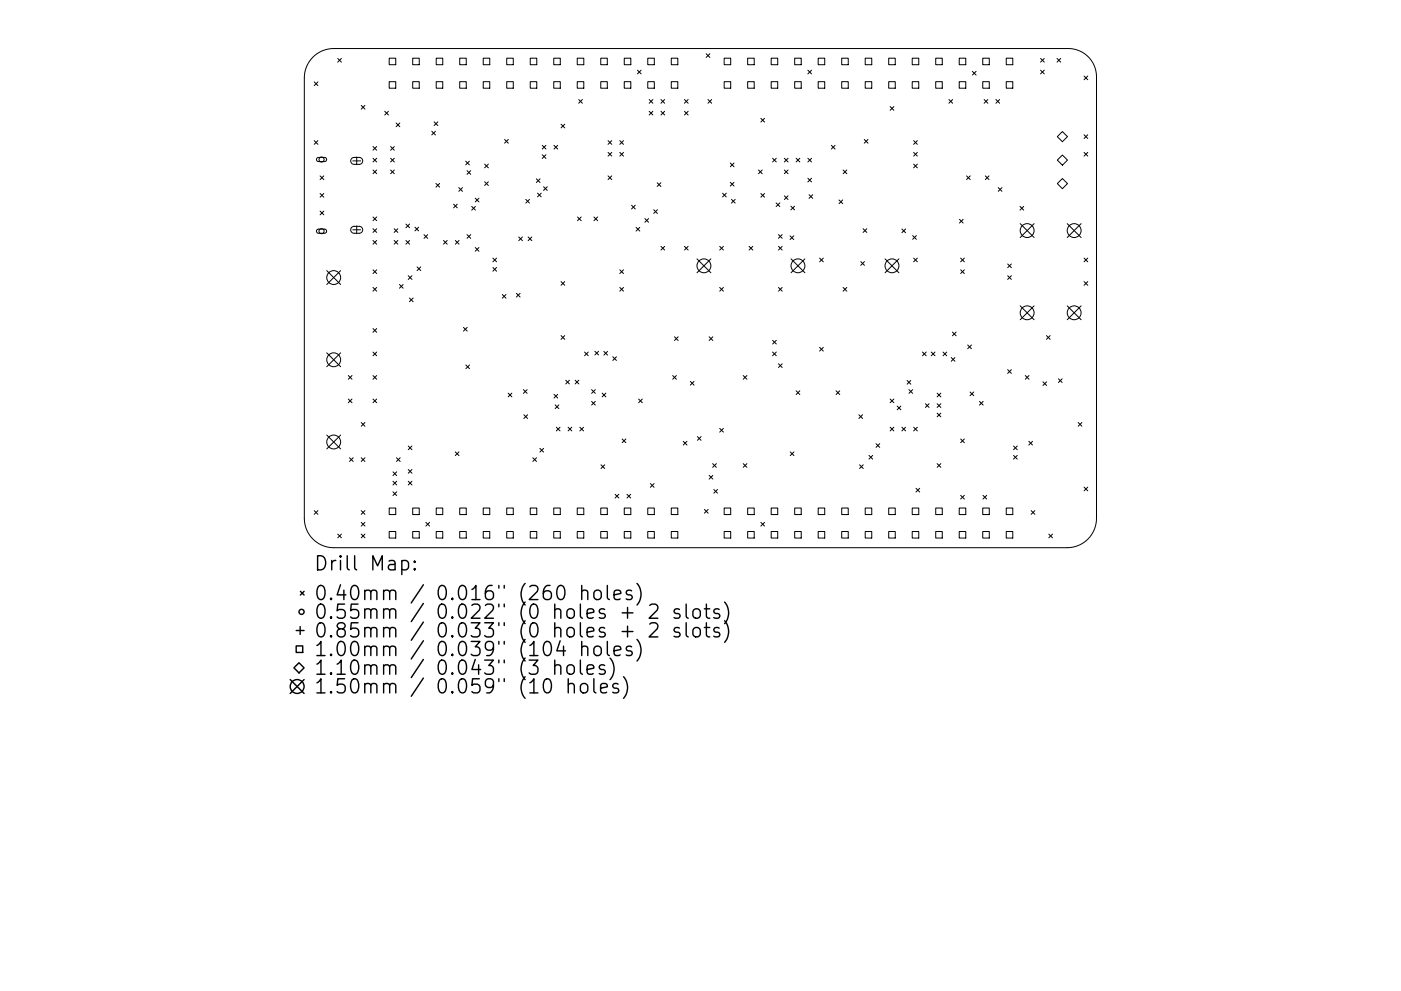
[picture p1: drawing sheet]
<svg xmlns="http://www.w3.org/2000/svg" width="297mm" height="210mm" viewBox="0 0 297 210" stroke-linecap="round" stroke-linejoin="round" font-family="sans-serif">
<defs><g id="words">
<g font-size="4.2">
<text x="66.5" y="121.1">Drill Map:</text>
<text x="66.5" y="127.4">0.40mm / 0.016&quot; (260 holes)</text>
<text x="66.5" y="131.3">0.55mm / 0.022&quot; (0 holes + 2 slots)</text>
<text x="66.5" y="135.3">0.85mm / 0.033&quot; (0 holes + 2 slots)</text>
<text x="66.5" y="139.2">1.00mm / 0.039&quot; (104 holes)</text>
<text x="66.5" y="143.2">1.10mm / 0.043&quot; (3 holes)</text>
<text x="66.5" y="147.2">1.50mm / 0.059&quot; (10 holes)</text>
</g>
</g></defs>
<g fill="none" stroke="#000" stroke-width=".21">
<path d="M66.3 12.1a6.2 6.2 0 0 1 4.5-1.8h155.7a6 6 0 0 1 6 6v93.7a6.2 6.2 0 0 1-6.2 6.2h-155.5a6.2 6.2 0 0 1-6.3-6.2v-93.5a6.2 6.2 0 0 1 1.8-4.4zM66.6 17.4l.8 .8M67.4 17.4l-.8 .8M71.6 12.4l.8 .8M72.4 12.4l-.8 .8M82.5 12.3h1.4v1.4h-1.4zM82.5 17.3h1.4v1.4h-1.4zM87.5 12.3h1.4v1.4h-1.4zM87.5 17.3h1.4v1.4h-1.4zM92.5 12.3h1.4v1.4h-1.4zM92.5 17.3h1.4v1.4h-1.4zM97.5 12.3h1.4v1.4h-1.4z"/>
<path d="M97.5 17.3h1.4v1.4h-1.4zM102.5 12.3h1.3v1.4h-1.3zM102.5 17.3h1.3v1.4h-1.3zM107.4 12.3h1.4v1.4h-1.4zM107.4 17.3h1.4v1.4h-1.4zM112.4 12.3h1.4v1.4h-1.4zM112.4 17.3h1.4v1.4h-1.4zM117.4 12.3h1.4v1.4h-1.4zM117.4 17.3h1.4v1.4h-1.4zM122.4 12.3h1.4v1.4h-1.4zM122.4 17.3h1.4v1.4h-1.4zM127.4 12.3h1.4v1.4h-1.4z"/>
<path d="M127.4 17.3h1.4v1.4h-1.4zM132.4 12.3h1.3v1.4h-1.3zM132.4 17.3h1.3v1.4h-1.3zM135.1 14.9l.8 .8M135.9 14.9l-.8 .8M137.3 12.3h1.4v1.4h-1.4zM137.3 17.3h1.4v1.4h-1.4zM142.3 12.3h1.4v1.4h-1.4zM142.3 17.3h1.4v1.4h-1.4zM149.7 11.4l.8 .8M150.5 11.4l-.8 .8M153.5 12.3h1.4v1.4h-1.4z"/>
<path d="M153.5 17.3h1.4v1.4h-1.4zM158.5 12.3h1.4v1.4h-1.4zM158.5 17.3h1.4v1.4h-1.4zM163.5 12.3h1.4v1.4h-1.4zM163.5 17.3h1.4v1.4h-1.4zM168.5 12.3h1.4v1.4h-1.4zM168.5 17.3h1.4v1.4h-1.4zM171.3 14.9l.8 .8M172.1 14.9l-.8 .8M173.5 12.3h1.4v1.4h-1.4zM173.5 17.3h1.4v1.4h-1.4zM178.5 12.3h1.3v1.4h-1.3z"/>
<path d="M178.5 17.3h1.3v1.4h-1.3zM183.4 12.3h1.4v1.4h-1.4zM183.4 17.3h1.4v1.4h-1.4zM188.4 12.3h1.4v1.4h-1.4zM188.4 17.3h1.4v1.4h-1.4zM193.4 12.3h1.4v1.4h-1.4zM193.4 17.3h1.4v1.4h-1.4zM198.4 12.3h1.4v1.4h-1.4zM198.4 17.3h1.4v1.4h-1.4zM203.4 12.3h1.4v1.4h-1.4zM203.4 17.3h1.4v1.4h-1.4zM206.2 15.1l.8 .8"/>
<path d="M207 15.1l-.8 .8M208.4 12.3h1.3v1.4h-1.3zM208.4 17.3h1.3v1.4h-1.3zM213.3 12.3h1.4v1.4h-1.4zM213.3 17.3h1.4v1.4h-1.4zM220.6 12.4l.8 .8M220.6 14.9l.8 .8M221.4 12.4l-.8 .8M221.4 14.9l-.8 .8M224.1 12.4l.8 .8M224.9 12.4l-.8 .8M229.8 16.1l.8 .8"/>
<path d="M230.6 16.1l-.8 .8M66.6 29.8l.8 .8M67.2 33.5l.3-.1h1.4l.3 .2v.3l-.3 .4h-1.4l-.4-.3zM67.4 29.8l-.8 .8M67.9 37.3l.8 .8M68.7 37.3l-.8 .8M74.6 33.6l.4-.2h1.2a.73 .73 0 0 1 .7 .7 .73 .73 0 0 1-.7 .8h-1.1a.73 .73 0 0 1-.7-.5 .73 .73 0 0 1 .2-.8zM74.8 34.1h1.7M75.6 33.3v1.7M76.6 22.4l.8 .7M77.4 22.4l-.8 .7M79.1 31.1l.8 .8"/>
<path d="M79.1 33.6l.8 .8M79.1 36.1l.8 .8M79.9 31.1l-.8 .8M79.9 33.6l-.8 .8M79.9 36.1l-.8 .8M81.6 23.6l.8 .8M82.4 23.6l-.8 .8M82.8 33.6l.8 .8M82.8 31.1l.8 .8M82.8 36.1l.8 .8M83.6 31.1l-.8 .8M83.6 33.6l-.8 .8"/>
<path d="M83.6 36.1l-.8 .8M84 26.1l.8 .8M84.8 26.1l-.8 .8M91.5 27.8l.8 .8M92 25.9l.8 .7M92.3 27.8l-.8 .8M92.4 38.9l.8 .8M92.8 25.9l-.8 .7M93.2 38.9l-.8 .8M97.3 39.8l.8 .8M98.1 39.8l-.8 .8M98.7 34.2l.8 .8"/>
<path d="M99 36.2l.8 .8M99.5 34.2l-.8 .8M99.8 36.2l-.8 .8M102.8 34.8l.7 .8M102.8 38.6l.7 .7M103.5 34.8l-.7 .8M103.5 38.6l-.7 .7M107 29.6l.8 .8M107.8 29.6l-.8 .8M113.7 37.9l.8 .8M114.5 37.9l-.8 .8M115 30.8l.7 .8"/>
<path d="M115 32.8l.7 .8M115.2 39.6l.8 .8M115.7 30.8l-.7 .8M115.7 32.8l-.7 .8M116 39.6l-.8 .8M117.5 30.8l.7 .8M118.2 30.8l-.7 .8M119 26.4l.7 .7M119.7 26.4l-.7 .7M122.7 21.1l.8 .8M123.5 21.1l-.8 .8M128.9 29.8l.8 .8"/>
<path d="M128.9 32.3l.8 .8M128.9 37.3l.8 .8M129.7 37.3l-.8 .8M129.7 32.3l-.8 .8M129.7 29.8l-.8 .8M131.4 29.8l.8 .8M131.4 32.3l.8 .8M132.2 32.3l-.8 .8M132.2 29.8l-.8 .8M137.6 21.1l.8 .8M137.6 23.6l.8 .8M138.4 23.6l-.8 .8"/>
<path d="M138.4 21.1l-.8 .8M139.3 38.8l.8 .8M140.1 38.8l-.8 .8M140.1 23.6l.8 .8M140.1 21.1l.8 .8M140.9 23.6l-.8 .8M140.9 21.1l-.8 .8M145.1 21.1l.8 .8M145.1 23.6l.8 .8M145.9 21.1l-.8 .8M145.9 23.6l-.8 .8M150.1 21.1l.8 .8"/>
<path d="M150.9 21.1l-.8 .8M154.8 38.7l.8 .8M154.8 34.6l.8 .8M155.6 38.7l-.8 .8M155.6 34.6l-.8 .8M160.8 36.1l.8 .8M161.3 25.1l.8 .8M161.6 36.1l-.8 .8M162.1 25.1l-.8 .8M163.8 33.6l.8 .8M164.6 33.6l-.8 .8M166.3 36.1l.8 .8"/>
<path d="M166.3 33.6l.8 .8M167.1 36.1l-.8 .8M167.1 33.6l-.8 .8M168.8 33.6l.8 .8M169.6 33.6l-.8 .8M171.3 33.6l.8 .8M171.3 37.8l.8 .8M172.1 33.6l-.8 .8M172.1 37.8l-.8 .8M176.3 30.8l.8 .8M177.1 30.8l-.8 .8M178.8 36.1l.7 .8"/>
<path d="M179.5 36.1l-.7 .8M183.2 29.6l.8 .8M184 29.6l-.8 .8M188.7 22.6l.8 .8M189.5 22.6l-.8 .8M193.7 29.8l.8 .8M193.7 32.3l.8 .8M193.7 34.8l.8 .8M194.5 32.3l-.8 .8M194.5 34.8l-.8 .8M194.5 29.8l-.8 .8M201.2 21.1l.8 .8"/>
<path d="M202 21.1l-.8 .8M204.9 37.3l.8 .8M205.7 37.3l-.8 .8M208.7 21.1l.7 .8M208.9 37.3l.8 .8M209.4 21.1l-.7 .8M209.7 37.3l-.8 .8M211.2 21.1l.7 .8M211.7 39.8l.7 .8M211.9 21.1l-.7 .8M212.4 39.8l-.7 .8M224.2 29l1-1.1 1.1 1.1-1.1 1.1z"/>
<path d="M224.2 34l1-1.1 1.1 1.1-1.1 1zM224.2 39l1-1.1 1.1 1.1-1.1 1zM229.8 28.6l.8 .8M229.8 32.3l.8 .8M230.6 28.6l-.8 .8M230.6 32.3l-.8 .8M67.2 48.7l.3-.1h1.4l.3 .2v.3l-.3 .4h-1.4l-.4-.3zM67.9 41.1l.8 .7M67.9 44.8l.8 .8M68.7 41.1l-.8 .7M68.7 44.8l-.8 .8M69.3 57.4l2.9 3"/>
<path d="M72.2 57.4l-2.9 3M74.6 48.2l.4-.2h1.2a.73 .73 0 0 1 .7 .8 .73 .73 0 0 1-.7 .7h-1.1a.73 .73 0 0 1-.7-.5 .73 .73 0 0 1 .2-.8zM74.8 48.8h1.7M75.6 47.9v1.7M79.1 46l.8 .8M79.1 48.5l.8 .8M79.1 51l.8 .8M79.1 57.3l.8 .7M79.9 46l-.8 .8M79.9 48.5l-.8 .8M79.9 51l-.8 .8M79.9 57.3l-.8 .7"/>
<path d="M83.6 48.5l.8 .8M83.6 51l.8 .8M84.4 48.5l-.8 .8M84.4 51l-.8 .8M86.1 51l.7 .8M86.1 47.5l.7 .8M86.6 58.5l.7 .8M86.8 47.5l-.7 .8M86.8 51l-.7 .8M87.3 58.5l-.7 .8M88 48.2l.8 .8M88.4 56.6l.8 .8"/>
<path d="M88.8 48.2l-.8 .8M89.2 56.6l-.8 .8M89.9 49.8l.8 .8M90.7 49.8l-.8 .8M94 51l.8 .8M94.8 51l-.8 .8M96.2 43.3l.8 .8M96.5 51l.8 .8M97 43.3l-.8 .8M97.3 51l-.8 .8M99 49.8l.8 .8M99.8 49.8l-.8 .8"/>
<path d="M100 43.8l.8 .8M100.8 42.1l.7 .7M100.8 52.5l.7 .8M100.8 43.8l-.8 .8M101.5 42.1l-.7 .7M101.5 52.5l-.7 .8M104.5 54.8l.8 .7M104.5 56.8l.8 .7M105.3 54.8l-.8 .7M105.3 56.8l-.8 .7M110 50.3l.8 .8M110.8 50.3l-.8 .8"/>
<path d="M111.5 42.3l.8 .8M112 50.3l.8 .8M112.3 42.3l-.8 .8M112.8 50.3l-.8 .8M114 41l.8 .8M114.8 41l-.8 .8M119 59.7l.7 .8M119.7 59.7l-.7 .8M122.4 46l.8 .8M123.2 46l-.8 .8M125.9 46l.8 .8M126.7 46l-.8 .8"/>
<path d="M131.4 57.3l.8 .7M132.2 57.3l-.8 .7M133.9 43.5l.8 .8M134.7 43.5l-.8 .8M134.9 48.2l.7 .8M135.6 48.2l-.7 .8M136.7 46.4l.8 .8M137.5 46.4l-.8 .8M138.6 44.5l.8 .8M139.4 44.5l-.8 .8M140.1 52.3l.8 .8M140.9 52.3l-.8 .8"/>
<path d="M145.1 52.3l.8 .8M145.9 52.3l-.8 .8M147.8 54.9l2.9 3M150.7 54.9l-2.9 3M152.6 52.3l.8 .8M153.2 41l.8 .8M153.4 52.3l-.8 .8M154 41l-.8 .8M155.1 42.3l.8 .8M155.9 42.3l-.8 .8M158.8 52.3l.8 .8M159.6 52.3l-.8 .8"/>
<path d="M161.3 41.1l.8 .7M162.1 41.1l-.8 .7M164.6 43l.7 .8M165.1 52.3l.7 .8M165.1 49.8l.7 .8M165.3 43l-.7 .8M165.8 49.8l-.7 .8M165.8 52.3l-.7 .8M166.3 41.6l.8 .7M167.1 41.6l-.8 .7M167.5 50l.8 .8M167.7 43.7l.8 .8"/>
<path d="M167.7 54.9l3 3M168.3 50l-.8 .8M168.5 43.7l-.8 .8M170.7 54.9l-3 3M171.5 41.3l.8 .8M172.3 41.3l-.8 .8M173.8 54.8l.8 .7M174.6 54.8l-.8 .7M177.9 42.4l.8 .8M178.7 42.4l-.8 .8M182.5 55.5l.8 .8M183 48.5l.8 .8"/>
<path d="M183.3 55.5l-.8 .8M183.8 48.5l-.8 .8M187.6 54.9l3 3M190.6 54.9l-3 3M191.2 48.6l.8 .8M192 48.6l-.8 .8M193.5 50l.8 .8M193.7 54.8l.8 .7M194.3 50l-.8 .8M194.5 54.8l-.8 .7M203.4 46.5l.8 .8M203.7 54.8l.8 .7"/>
<path d="M203.7 57.3l.8 .7M204.2 46.5l-.8 .8M204.5 54.8l-.8 .7M204.5 57.3l-.8 .7M213.6 56l.8 .8M213.6 58.5l.8 .8M214.4 58.5l-.8 .8M214.4 56l-.8 .8M216.3 43.8l.7 .8M216.3 47.5l2.9 2.9M217 43.8l-.7 .8M219.2 47.5l-2.9 2.9"/>
<path d="M226.3 47.5l2.9 2.9M229.2 47.5l-2.9 2.9M229.8 54.8l.8 .7M229.8 59.7l.8 .8M230.6 54.8l-.8 .7M230.6 59.7l-.8 .8M69.3 74.9l2.9 2.9M72.2 74.9l-2.9 2.9M73.8 79.7l.8 .8M74.6 79.7l-.8 .8M79.1 61l.8 .8M79.1 69.7l.8 .8"/>
<path d="M79.1 74.7l.8 .8M79.1 79.7l.8 .8M79.9 61l-.8 .8M79.9 69.7l-.8 .8M79.9 74.7l-.8 .8M79.9 79.7l-.8 .8M84.7 60.4l.8 .7M85.5 60.4l-.8 .7M86.8 63.2l.8 .8M87.6 63.2l-.8 .8M98.3 69.5l.8 .7M98.8 77.4l.8 .8"/>
<path d="M99.1 69.5l-.8 .7M99.6 77.4l-.8 .8M106.5 62.5l.8 .8M107.3 62.5l-.8 .8M109.5 62.2l.8 .8M110.3 62.2l-.8 .8M119 71.2l.7 .8M119.7 71.2l-.7 .8M123.9 74.7l.8 .8M124.7 74.7l-.8 .8M126.1 74.5l.8 .8M126.9 74.5l-.8 .8"/>
<path d="M128 74.6l.8 .7M128.8 74.6l-.8 .7M129.9 75.7l.8 .8M130.7 75.7l-.8 .8M131.4 61l.8 .8M132.2 61l-.8 .8M142.6 79.7l.8 .8M143 71.5l.8 .7M143.4 79.7l-.8 .8M143.8 71.5l-.8 .7M150.3 71.5l.8 .7M151.1 71.5l-.8 .7"/>
<path d="M152.6 61l.8 .8M153.4 61l-.8 .8M157.6 79.7l.8 .8M158.4 79.7l-.8 .8M163.8 72.2l.8 .8M163.8 74.7l.8 .8M164.6 74.7l-.8 .8M164.6 72.2l-.8 .8M165.1 61l.7 .8M165.1 77.2l.7 .8M165.8 61l-.7 .8M165.8 77.2l-.7 .8"/>
<path d="M173.8 73.7l.8 .8M174.6 73.7l-.8 .8M178.8 61l.7 .8M179.5 61l-.7 .8M195.6 74.7l.8 .8M196.4 74.7l-.8 .8M197.4 74.7l.8 .8M198.2 74.7l-.8 .8M199.9 74.7l.8 .8M200.7 74.7l-.8 .8M201.7 75.9l.8 .7M201.9 70.5l.8 .7"/>
<path d="M202.5 75.9l-.8 .7M202.7 70.5l-.8 .7M205.2 73.2l.8 .8M206 73.2l-.8 .8M213.6 78.4l.8 .8M214.4 78.4l-.8 .8M216.3 64.9l2.9 2.9M217.4 79.7l.8 .8M218.2 79.7l-.8 .8M219.2 64.9l-2.9 2.9M221.9 71.2l.8 .8M222.7 71.2l-.8 .8"/>
<path d="M226.3 64.9l2.9 2.9M229.2 64.9l-2.9 2.9M69.3 92.3l2.9 2.9M72.2 92.3l-2.9 2.9M73.8 84.7l.8 .7M74.1 97.1l.8 .8M74.6 84.7l-.8 .7M74.9 97.1l-.8 .8M76.6 89.6l.8 .8M76.6 97.1l.8 .8M77.4 89.6l-.8 .8M77.4 97.1l-.8 .8"/>
<path d="M79.1 84.7l.8 .7M79.9 84.7l-.8 .7M84.1 97.1l.7 .8M84.8 97.1l-.7 .8M86.6 99.6l.7 .8M86.6 94.6l.7 .8M87.3 94.6l-.7 .8M87.3 99.6l-.7 .8M96.5 95.9l.8 .8M97.3 95.9l-.8 .8M107.7 83.4l.8 .8M108.5 83.4l-.8 .8"/>
<path d="M111 82.7l.8 .8M111.1 88l.8 .8M111.8 82.7l-.8 .8M111.9 88l-.8 .8M113 97.1l.8 .8M113.8 97.1l-.8 .8M114.5 95.1l.8 .8M115.3 95.1l-.8 .8M117.5 83.7l.7 .8M117.7 85.9l.8 .8M118 90.6l.7 .8M118.2 83.7l-.7 .8"/>
<path d="M118.5 85.9l-.8 .8M118.7 90.6l-.7 .8M119.9 80.7l.8 .8M120.4 90.6l.8 .8M120.7 80.7l-.8 .8M121.2 90.6l-.8 .8M121.9 80.7l.8 .8M122.7 80.7l-.8 .8M122.9 90.6l.8 .8M123.7 90.6l-.8 .8M125.4 82.7l.8 .8M125.4 85.2l.8 .7"/>
<path d="M126.2 82.7l-.8 .8M126.2 85.2l-.8 .7M127.4 98.6l.8 .8M127.7 83.4l.8 .8M128.2 98.6l-.8 .8M128.5 83.4l-.8 .8M131.9 93.1l.8 .8M132.7 93.1l-.8 .8M135.4 84.7l.8 .7M136.2 84.7l-.8 .7M144.9 93.6l.8 .8M145.7 93.6l-.8 .8"/>
<path d="M146.4 80.9l.7 .8M147.1 80.9l-.7 .8M147.9 92.6l.7 .8M148.6 92.6l-.7 .8M151.1 98.4l.8 .8M151.9 98.4l-.8 .8M152.6 90.9l.8 .8M153.4 90.9l-.8 .8M157.6 98.4l.8 .8M158.4 98.4l-.8 .8M167.5 95.9l.8 .8M168.3 95.9l-.8 .8"/>
<path d="M168.8 82.9l.8 .8M169.6 82.9l-.8 .8M177.3 82.9l.7 .8M178 82.9l-.7 .8M182.1 88l.8 .8M182.2 98.6l.8 .8M182.9 88l-.8 .8M183 98.6l-.8 .8M184.2 96.6l.8 .8M185 96.6l-.8 .8M185.7 94.1l.8 .8M186.5 94.1l-.8 .8"/>
<path d="M188.7 84.7l.8 .7M188.7 90.6l.8 .8M189.5 84.7l-.8 .7M189.5 90.6l-.8 .8M190.2 86.2l.8 .7M191 86.2l-.8 .7M191.2 90.6l.8 .8M192 90.6l-.8 .8M192.3 80.7l.8 .8M192.7 82.7l.8 .8M193.1 80.7l-.8 .8M193.5 82.7l-.8 .8"/>
<path d="M193.7 90.6l.8 .8M194.5 90.6l-.8 .8M196.2 85.7l.8 .7M197 85.7l-.8 .7M198.7 83.4l.8 .8M198.7 85.7l.8 .7M198.7 87.7l.8 .7M198.7 98.4l.8 .8M199.5 85.7l-.8 .7M199.5 83.4l-.8 .8M199.5 87.7l-.8 .7M199.5 98.4l-.8 .8"/>
<path d="M203.7 93.1l.8 .8M204.5 93.1l-.8 .8M205.7 83.2l.8 .8M206.5 83.2l-.8 .8M207.7 85.2l.7 .7M208.4 85.2l-.7 .7M214.9 94.6l.8 .8M214.9 96.6l.8 .8M215.7 94.6l-.8 .8M215.7 96.6l-.8 .8M218.1 93.6l.8 .8M218.9 93.6l-.8 .8"/>
<path d="M221.1 81l.8 .8M221.9 81l-.8 .8M224.4 80.4l.8 .8M225.2 80.4l-.8 .8M228.6 89.6l.8 .8M229.4 89.6l-.8 .8M66.6 108.3l.8 .8M67.4 108.3l-.8 .8M71.6 113.3l.8 .8M72.4 113.3l-.8 .8M76.6 108.3l.8 .8M76.6 110.8l.8 .8"/>
<path d="M76.6 113.3l.8 .8M77.4 108.3l-.8 .8M77.4 110.8l-.8 .8M77.4 113.3l-.8 .8M82.5 107.8h1.4v1.4h-1.4zM82.5 112.8h1.4v1.4h-1.4zM83.3 100.1l.8 .8M83.3 102.1l.8 .8M83.3 104.3l.8 .8M84.1 100.1l-.8 .8M84.1 102.1l-.8 .8M84.1 104.3l-.8 .8"/>
<path d="M86.6 102.1l.7 .8M87.3 102.1l-.7 .8M87.5 107.8h1.4v1.4h-1.4zM87.5 112.8h1.4v1.4h-1.4zM90.3 110.8l.8 .8M91.1 110.8l-.8 .8M92.5 107.8h1.4v1.4h-1.4zM92.5 112.8h1.4v1.4h-1.4zM97.5 107.8h1.4v1.4h-1.4zM97.5 112.8h1.4v1.4h-1.4zM102.5 107.8h1.3v1.4h-1.3zM102.5 112.8h1.3v1.4h-1.3z"/>
<path d="M107.4 107.8h1.4v1.4h-1.4zM107.4 112.8h1.4v1.4h-1.4zM112.4 107.8h1.4v1.4h-1.4zM112.4 112.8h1.4v1.4h-1.4zM117.4 107.8h1.4v1.4h-1.4zM117.4 112.8h1.4v1.4h-1.4zM122.4 107.8h1.4v1.4h-1.4zM122.4 112.8h1.4v1.4h-1.4zM127.4 107.8h1.4v1.4h-1.4zM127.4 112.8h1.4v1.4h-1.4zM130.4 104.9l.8 .8M131.2 104.9l-.8 .8"/>
<path d="M132.4 107.8h1.3v1.4h-1.3zM132.4 112.8h1.3v1.4h-1.3zM132.9 104.9l.8 .8M133.7 104.9l-.8 .8M137.3 107.8h1.4v1.4h-1.4zM137.3 112.8h1.4v1.4h-1.4zM137.9 102.6l.8 .8M138.7 102.6l-.8 .8M142.3 107.8h1.4v1.4h-1.4zM142.3 112.8h1.4v1.4h-1.4zM149.4 108.1l.7 .8M150.1 108.1l-.7 .8"/>
<path d="M150.3 100.9l.8 .7M151.1 100.9l-.8 .7M151.3 103.9l.8 .7M152.1 103.9l-.8 .7M153.5 107.8h1.4v1.4h-1.4zM153.5 112.8h1.4v1.4h-1.4zM158.5 107.8h1.4v1.4h-1.4zM158.5 112.8h1.4v1.4h-1.4zM161.3 110.8l.8 .8M162.1 110.8l-.8 .8M163.5 107.8h1.4v1.4h-1.4zM163.5 112.8h1.4v1.4h-1.4z"/>
<path d="M168.5 107.8h1.4v1.4h-1.4zM168.5 112.8h1.4v1.4h-1.4zM173.5 107.8h1.4v1.4h-1.4zM173.5 112.8h1.4v1.4h-1.4zM178.5 107.8h1.3v1.4h-1.3zM178.5 112.8h1.3v1.4h-1.3zM183.4 107.8h1.4v1.4h-1.4zM183.4 112.8h1.4v1.4h-1.4zM188.4 107.8h1.4v1.4h-1.4zM188.4 112.8h1.4v1.4h-1.4zM193.4 107.8h1.4v1.4h-1.4zM193.4 112.8h1.4v1.4h-1.4z"/>
<path d="M194.2 103.6l.8 .8M195 103.6l-.8 .8M198.4 107.8h1.4v1.4h-1.4zM198.4 112.8h1.4v1.4h-1.4zM203.4 107.8h1.4v1.4h-1.4zM203.4 112.8h1.4v1.4h-1.4zM203.7 105.1l.8 .8M204.5 105.1l-.8 .8M208.4 107.8h1.3v1.4h-1.3zM208.4 112.8h1.3v1.4h-1.3zM208.4 105.1l.8 .8M209.2 105.1l-.8 .8"/>
<path d="M213.3 107.8h1.4v1.4h-1.4zM213.3 112.8h1.4v1.4h-1.4zM218.6 108.3l.8 .8M219.4 108.3l-.8 .8M222.4 113.3l.8 .8M223.2 113.3l-.8 .8M229.8 103.4l.8 .7M230.6 103.4l-.8 .7"/>
<circle cx="68.2" cy="33.8" r=".54"/>
<circle cx="68.2" cy="49" r=".54"/>
<circle cx="70.8" cy="58.9" r="1.47"/>
<circle cx="149.2" cy="56.4" r="1.47"/>
<circle cx="169.2" cy="56.4" r="1.47"/>
<circle cx="189.1" cy="56.4" r="1.47"/>
<circle cx="217.8" cy="48.9" r="1.47"/>
<circle cx="227.7" cy="48.9" r="1.47"/>
<circle cx="70.8" cy="76.3" r="1.47"/>
<circle cx="217.8" cy="66.4" r="1.47"/>
<circle cx="227.7" cy="66.4" r="1.47"/>
<circle cx="70.8" cy="93.8" r="1.47"/>
</g>
<g fill="none" stroke="#000" stroke-width=".3">
<path d="M85.2 119.1l.9-.2 .5 .6v.8l-.3 .5-.2 .1-.9-.1M87.9 119.1l.2 .1-.2 .1-.1-.1 .1-.1v.2M62.8 137h1.4v1.4h-1.4zM62.8 133.8h1.7M63.6 132.9v1.7M63.7 125.5l.8 .7M64.5 125.5l-.8 .7M87.9 120.6l.2 .2-.2 .1-.1-.1 .1-.2v.3M123.3 125.5a.74 .74 0 0 1 1.3 .1v1.6M123.3 137.4a.74 .74 0 0 1 1.3 .1v1.6M123.3 124.2v3M123.3 136.1v3"/>
<path d="M126.1 125.5a.81 .81 0 0 1 .8-.3 .81 .81 0 0 1 .6 .6v.8a.81 .81 0 0 1-.8 .6 .81 .81 0 0 1-.8-.6v-.8zM126.2 137.2a.81 .81 0 0 1 1.3 .5v.8a.81 .81 0 0 1-.8 .6 .81 .81 0 0 1-.8-.6v-.8zM128.8 124.2v2.6l.4 .4M128.8 136.1v2.6l.4 .4M129.3 139.6a3.4 3.4 0 0 1 0 4.6M130.2 126.2l1.4-.3-.1-.5-.9-.2-.4 .4v1.2l.1 .3 .3 .1 .9-.1M130.2 138.1l1.4-.3-.1-.6-.9-.1-.4 .4v1.2l.1 .2 .3 .2 .9-.2M131.9 130h2.3M131.9 134h2.3M133.1 128.9v2.3M133.1 132.8v2.3M133.9 125.4l-.7-.2-.4 .4 .1 .5 1 .3 .2 .2-.2 .5-.3 .1-.8-.1"/>
<path d="M133.9 137.2l-.7-.1-.4 .4 .1 .4 1 .3 .2 .3-.2 .4-.3 .2-.8-.2M135.1 123.8a3.4 3.4 0 0 1 0 4.6M135.1 135.7a3.4 3.4 0 0 1 0 4.5M137.8 128.5l.4-.3h.7a.81 .81 0 0 1 .4 1.3l-1.7 1.7h1.9M137.8 132.4l.4-.3h.7a.81 .81 0 0 1 .4 1.3l-1.7 1.7h1.9M144.1 129.3l-.8-.1-.4 .4 .2 .4 1 .3 .1 .3-.1 .4-.3 .2-.9-.2M144.1 133.3l-.8-.2-.4 .5 .2 .4 1 .3 .1 .3-.1 .4-.3 .1-.9-.1M145.5 128.2v2.5l.4 .5M145.5 132.1v2.6l.4 .4M147.1 133.4a.81 .81 0 0 1 .8-.3 .81 .81 0 0 1 .6 .6v.9a.81 .81 0 0 1-.8 .6 .81 .81 0 0 1-.8-.6v-.9zM147.2 129.3a.81 .81 0 0 1 1.3 .4v.9a.81 .81 0 0 1-.8 .6 .81 .81 0 0 1-.8-.6v-.9zM149.3 129.2h1.2"/>
<path d="M149.3 133.1h1.2M149.8 128.2v2.5l.1 .3 .6 .2M149.8 132.1v2.6l.1 .3 .6 .1M152.5 129.3l-.7-.1-.5 .4 .2 .4 1 .3 .1 .3-.1 .4-.3 .2-.9-.2M152.5 133.3l-.7-.2-.5 .5 .2 .4 1 .3 .1 .3-.1 .4-.3 .1-.9-.1M153.6 127.7a3.4 3.4 0 0 1 0 4.6M153.6 131.7a3.4 3.4 0 0 1 0 4.6M61.5 144.2l3 2.9M62.3 141.7l1.1-1.1 1.1 1.1-1.1 1.1zM64.5 144.2l-3 2.9M117.6 141.3a.74 .74 0 0 1 1.3 .2v1.5M117.6 140v3"/>
<path d="M120.3 141.3a.81 .81 0 0 1 .8-.3 .81 .81 0 0 1 .7 .6v.9a.81 .81 0 0 1-.8 .6 .81 .81 0 0 1-.8-.6v-.9zM120.5 145.3a.74 .74 0 0 1 1.3 .1v1.6M120.5 144v3M123.1 140v2.6l.4 .4M123.3 145.2a.81 .81 0 0 1 1.3 .4v.8a.81 .81 0 0 1-.8 .6 .81 .81 0 0 1-.7-.6v-.8zM124.5 142l1.4-.2-.1-.6-.9-.2-.4 .5v1.1l.1 .3 .3 .1 .9-.1M125.9 144v2.6l.4 .4M127.3 146l1.5-.3-.2-.5-.8-.2-.5 .4v1.2l.2 .3 .3 .1 .8-.1M128.2 141.2l-.7-.2-.4 .5 .1 .4 1 .3 .1 .3-.1 .4-.3 .1-.8-.1M131.1 145.2l-.8-.2-.4 .4 .2 .5 1 .3 .1 .2-.1 .5-.3 .1-.9-.1M132.2 143.6a3.4 3.4 0 0 1 0 4.6"/>
<circle cx="63.9" cy="129.8" r=".54"/>
<circle cx="63" cy="145.7" r="1.47"/>
</g>
<use href="#words"/>
</svg>
